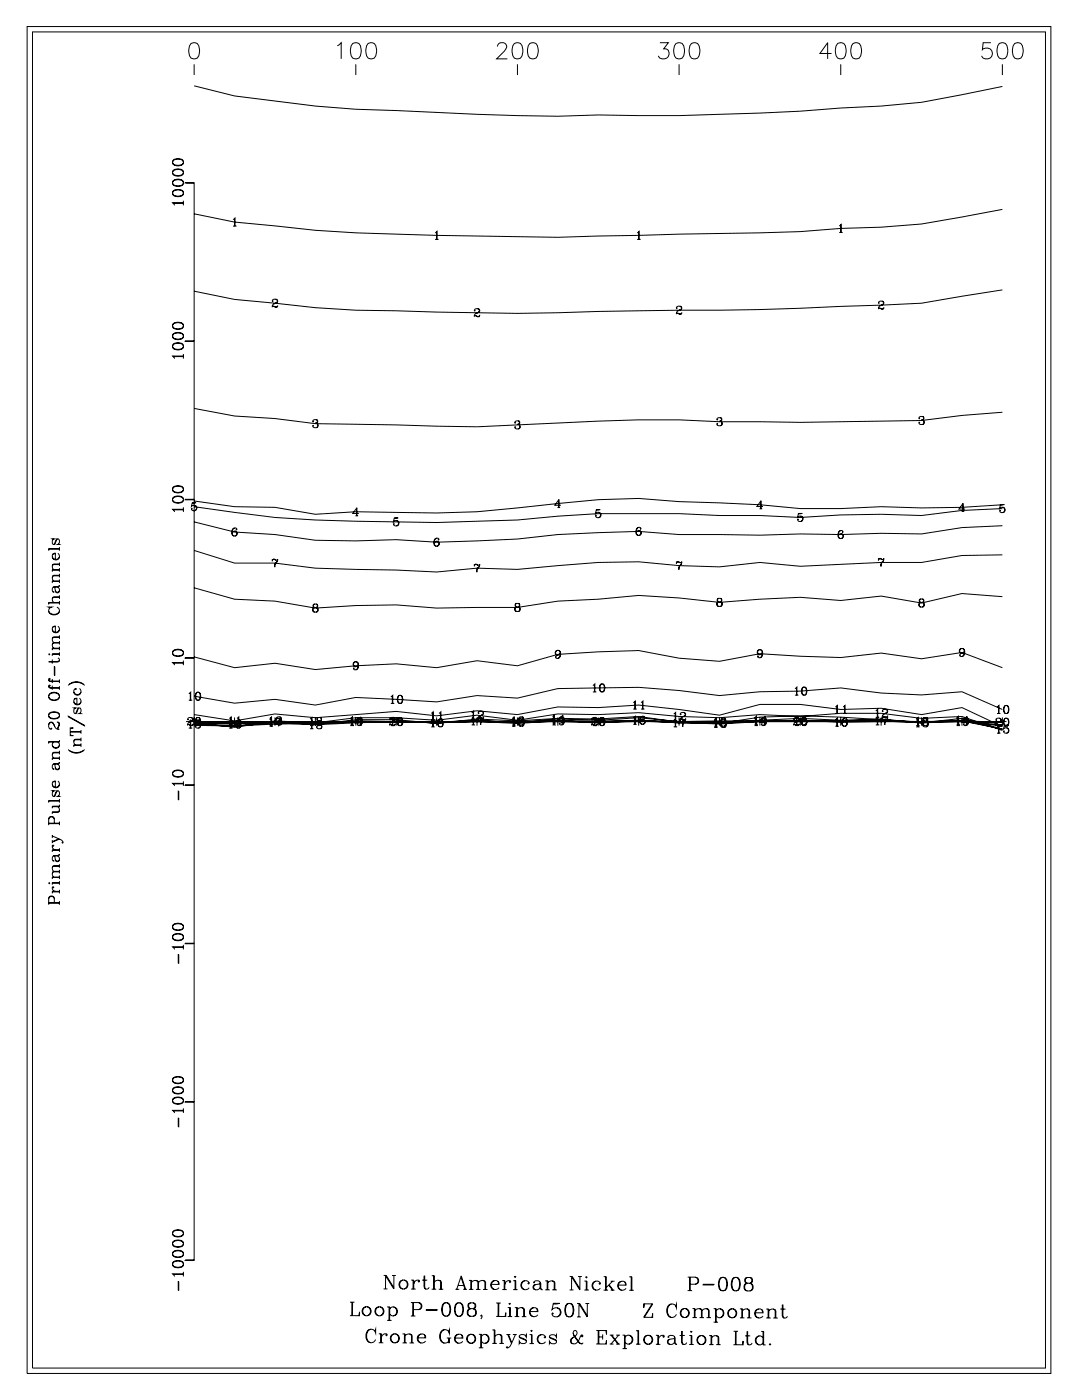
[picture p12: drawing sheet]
<svg xmlns="http://www.w3.org/2000/svg" width="215mm" height="279mm" viewBox="0 0 215 279" stroke-linecap="round" stroke-linejoin="round" font-family="sans-serif">
<g fill="none" stroke="#000" stroke-width=".2">
<path d="M5.4 5.3h204v268.5h-204zM6.5 6.4h201.9v266.3h-201.9zM38.1 8.7a1.05 1.05 0 0 1 1.5 .4 2.68 2.68 0 0 1-.3 2.5 1.06 1.06 0 0 1-1.5-.5 2.68 2.68 0 0 1 .3-2.4zM38.7 17.1l8 2 16.2 2 8 .7 8.1 .2a708.6 708.6 0 0 0 32.2 1.2l8-.3a518.1 518.1 0 0 0 48.4-1.4l8-.4 8.1-.7 16.1-3.2M38.7 12.8v2.2M67.2 9.1l.8-.6v3.2M70.3 8.7a1.05 1.05 0 0 1 1.5 .4 2.68 2.68 0 0 1-.3 2.5 1.06 1.06 0 0 1-1.5-.5 2.68 2.68 0 0 1 .3-2.4zM70.9 12.8v2.2M73.4 8.7a1.04 1.04 0 0 1 1.5 .4 2.65 2.65 0 0 1-.3 2.5 1.05 1.05 0 0 1-1.5-.5 2.7 2.7 0 0 1 .3-2.4zM99.1 9.3a.81 .81 0 0 1 .7-.8h.6a.79 .79 0 0 1 .4 1.2l-1.8 2h2.1M102.5 8.7a1.05 1.05 0 0 1 1.5 .4 2.68 2.68 0 0 1-.3 2.5 1.06 1.06 0 0 1-1.5-.5 2.68 2.68 0 0 1 .3-2.4zM103.1 12.8v2.2"/>
<path d="M105.6 8.7a1.04 1.04 0 0 1 1.5 .4 2.65 2.65 0 0 1-.3 2.5 1.05 1.05 0 0 1-1.5-.5 2.7 2.7 0 0 1 .3-2.4zM131.5 8.5h1.7l-.9 1.2a1.03 1.03 0 0 1 1.1 1.2 1.03 1.03 0 0 1-1.4 .8l-.5-.1-.3-.5M134.7 8.7a1.05 1.05 0 0 1 1.6 .4 2.68 2.68 0 0 1-.3 2.5 1.06 1.06 0 0 1-1.6-.5 2.68 2.68 0 0 1 .3-2.4zM135.3 12.8v2.2M137.8 8.7a1.04 1.04 0 0 1 1.5 .4 2.65 2.65 0 0 1-.3 2.5 1.05 1.05 0 0 1-1.5-.5 2.7 2.7 0 0 1 .3-2.4zM165.7 10.7h-2.3l1.5-2.2v3.2M166.9 8.7a1.05 1.05 0 0 1 1.6 .4 2.68 2.68 0 0 1-.3 2.5 1.06 1.06 0 0 1-1.6-.5 2.68 2.68 0 0 1 .3-2.4zM167.6 12.8v2.2M170 8.7a1.04 1.04 0 0 1 1.5 .4 2.65 2.65 0 0 1-.3 2.5 1.05 1.05 0 0 1-1.5-.5 2.7 2.7 0 0 1 .3-2.4zM197.5 8.5h-1.6l-.1 1.4a1.14 1.14 0 0 1 1.7 0 1.14 1.14 0 0 1-.2 1.7 1.14 1.14 0 0 1-1.7-.5M199.2 8.7a1.05 1.05 0 0 1 1.5 .4 2.68 2.68 0 0 1-.3 2.5 1.06 1.06 0 0 1-1.6-.5 2.69 2.69 0 0 1 .4-2.4zM199.8 12.8v2.2"/>
<path d="M202.2 8.7a1.04 1.04 0 0 1 1.6 .4 2.65 2.65 0 0 1-.3 2.5 1.05 1.05 0 0 1-1.6-.5 2.7 2.7 0 0 1 .3-2.4zM34.4 38.6a.97 .97 0 0 0 1.2 .6l.5-.1a.67 .67 0 0 0 .5-.6 .67 .67 0 0 0-.5-.6 1.81 1.81 0 0 0-1.6 .2 .58 .58 0 0 0 .3 .9 1.27 1.27 0 0 0 1.7-.4M34.4 38.4a1.36 1.36 0 0 1 2.1 0M34.4 36.5a1.17 1.17 0 0 0 1.7 .5 .66 .66 0 0 0 .5-.6 .66 .66 0 0 0-.5-.6 1.74 1.74 0 0 0-1.6 .2 .58 .58 0 0 0 .3 .9 1.26 1.26 0 0 0 1.7-.4M34.4 36.3a1.38 1.38 0 0 1 2.1 0M34.4 34.5a.97 .97 0 0 0 1.2 .6l.5-.1a.67 .67 0 0 0 .5-.6 .67 .67 0 0 0-.5-.6 1.8 1.8 0 0 0-1.6 .2 .58 .58 0 0 0 .3 .9 1.27 1.27 0 0 0 1.7-.4M34.4 34.3a1.36 1.36 0 0 1 2.1 0M34.4 32.4a1.17 1.17 0 0 0 1.7 .6 .66 .66 0 0 0 .5-.7 .66 .66 0 0 0-.5-.6 1.74 1.74 0 0 0-1.6 .2 .58 .58 0 0 0 .3 1 1.26 1.26 0 0 0 1.7-.5M34.4 32.2a1.36 1.36 0 0 1 2.1 0M36.9 36.4l1.7 .1zM37.1 36.4h1.6v214.8h-1.6M34.5 40.5h2"/>
<path d="M36.5 40.4h-2.1l.4 .5M36.5 40v.9M46.4 43.8l.4-.3v1.6M46.4 45.1h.7M46.7 43.5v1.6M54.3 59.9v.2v-.1a.55 .55 0 0 1 .5-.4 .55 .55 0 0 1 .5 .5l-.3 .3a.78 .78 0 0 0-.7 .8M55 59.6l.3 .3a.6 .6 0 0 1-.6 .7M86.7 46.4l.4-.3v1.6M86.7 47.7h.7M87 46.2v1.5M127 46.4l.4-.3v1.6M127 47.7h.7"/>
<path d="M127.3 46.2v1.5M167.2 45l.4-.3v1.6M167.2 46.3h.7M167.6 44.8v1.5M199.8 41.7l-16.1 2.9-8.1 .7-8 .2-8.1 .7-48.3 1.1-16.1-.3a663.9 663.9 0 0 1-32.2-1.1l-16.2-1.6-8-1.7M199.8 57.8l-16.1 2.6-16.1 .7a518.5 518.5 0 0 1-32.3 .7l-16.1 .3a404.3 404.3 0 0 1-32.2 .1l-16.1-.4-8-.5-16.2-1.6-8-1.7M34.4 69.1a1.17 1.17 0 0 0 1.7 .5 .66 .66 0 0 0 .5-.6 .66 .66 0 0 0-.5-.6 1.8 1.8 0 0 0-1.6 .2 .58 .58 0 0 0 .3 .9 1.27 1.27 0 0 0 1.7-.4M34.4 68.9a1.36 1.36 0 0 1 2.1 0M34.4 67.1a.97 .97 0 0 0 1.2 .6l.5-.1a.66 .66 0 0 0 .5-.6 .66 .66 0 0 0-.5-.6 1.74 1.74 0 0 0-1.6 .2 .57 .57 0 0 0 .3 .9 1.26 1.26 0 0 0 1.7-.4M34.4 66.9a1.38 1.38 0 0 1 2.1 0M34.4 65a1.17 1.17 0 0 0 1.7 .5 .66 .66 0 0 0 .5-.6 .66 .66 0 0 0-.5-.6 1.83 1.83 0 0 0-1.6 .2 .58 .58 0 0 0 .3 1 1.26 1.26 0 0 0 1.7-.5M34.4 64.8a1.36 1.36 0 0 1 2.1 0"/>
<path d="M34.5 71.1h2M36.5 71h-2.1l.4 .5M36.5 70.6v.9M36.9 68h1.7zM55.3 61l-.2 .2-.8-.1M55.3 60.9l-.1 .3-.7-.2M94.6 61.8v.2l-.1-.1a.55 .55 0 0 1 .6-.4 .55 .55 0 0 1 .5 .5l-.3 .3a.79 .79 0 0 0-.8 .8M95.2 61.5l.3 .2v.3l-.6 .4M95.6 62.9l-.2 .2-.9-.1M95.6 62.8l-.1 .3-.7-.2M134.9 61.3v.2l-.1-.1a.55 .55 0 0 1 .6-.4 .55 .55 0 0 1 .5 .5l-.3 .3a.79 .79 0 0 0-.8 .8M135.5 61l.2 .2 .1 .3-.6 .4"/>
<path d="M135.9 62.4l-.2 .2-.9-.1M135.9 62.3l-.2 .3-.7-.2M175.1 60.3l.1 .1h-.1a.55 .55 0 0 1 .5-.4 .55 .55 0 0 1 .5 .5l-.3 .3a.78 .78 0 0 0-.7 .8M175.8 60l.2 .2 .1 .3-.6 .4M176.1 61.4l-.2 .1h-.8M176.1 61.2l-.1 .4-.7-.2M34.4 99.7a1.17 1.17 0 0 0 1.7 .5 .66 .66 0 0 0 .5-.6 .66 .66 0 0 0-.5-.6 1.72 1.72 0 0 0-1.6 .2 .58 .58 0 0 0 .3 .9 1.26 1.26 0 0 0 1.7-.4M34.4 99.5a1.38 1.38 0 0 1 2.1 0M34.4 97.6a.97 .97 0 0 0 1.2 .6l.5-.1a.67 .67 0 0 0 .5-.6 .67 .67 0 0 0-.5-.6 1.83 1.83 0 0 0-1.6 .2 .58 .58 0 0 0 .3 .9 1.26 1.26 0 0 0 1.7-.4M34.4 97.4a1.36 1.36 0 0 1 2.1 0M36.9 99.5l1.7 .1zM38.7 81.4l8 1.5 8.1 .5 8.1 1 32.2 .7 8-.4a526.2 526.2 0 0 1 32.2-1l8.1 .4 16.1 .1 24.2-.4 8-1 8.1-.6"/>
<path d="M38.7 99.9l8 1.1 8.1 .1 8.1 1.4 8-.5 16.1 .2 8.1-.2 24.1-2.4 8.1-.3 8 .7 16.1 .6 8.1 .8h8.1l8-.4 8.1 .2 8-.1 8.1-.5M62.4 83.9v.2l-.1-.1a.51 .51 0 0 1 .5-.4 .51 .51 0 0 1 .5 .5l-.1 .2h-.4M63 83.6l.2 .3v.4h-.2l.2 .1a.45 .45 0 0 1 .2 .5 .45 .45 0 0 1-.4 .4l-.5-.1-.2-.3 .1-.1v.1M63.2 84.5l.1 .4-.3 .4M102.7 84.2v.1h-.1a.51 .51 0 0 1 .5-.4 .51 .51 0 0 1 .5 .4l-.1 .2-.5 .1M103.3 83.9l.2 .2-.1 .4-.1 .1 .1 .1a.44 .44 0 0 1 .3 .4 .44 .44 0 0 1-.4 .4l-.6-.1-.1-.2 .1-.2v.2M103.5 84.7l.1 .5-.3 .3M111.3 99.7v1.5M142.9 83.6h.1h-.1a.51 .51 0 0 1 .5-.4 .51 .51 0 0 1 .5 .5l-.1 .2-.5 .1M143.5 83.3h.2a.39 .39 0 0 1-.2 .7h.2a.44 .44 0 0 1 .2 .5 .44 .44 0 0 1-.4 .4l-.5-.1-.1-.2v-.2v.2M143.8 84.1l.1 .5-.4 .3M151.6 100v1.4"/>
<path d="M183.2 83.3v.2l-.1-.1a.51 .51 0 0 1 .6-.4 .51 .51 0 0 1 .4 .5v.1l-.5 .1M183.8 83l.3 .2-.1 .4-.2 .1 .2 .1a.45 .45 0 0 1 .2 .5 .45 .45 0 0 1-.4 .3l-.5-.1-.2-.2 .1-.1v.1M184.1 83.8v.5l-.3 .3M9.7 109.5h2.1M10.4 111a.75 .75 0 0 0 .7 .5 .75 .75 0 0 0 .7-.5M10.4 115.9h1.4M10.4 113.6h1.4M10.8 117l.3 1 .4 .2a.65 .65 0 0 0 0-1.2M11 117.7a.42 .42 0 0 0 .4 .4 .42 .42 0 0 0 .4-.4M11 110.4l-.5 .1M11.4 107.4l-.5 1h-.4a.7 .7 0 0 1 .1-.9l.2-.1h-.4l.2 .1M11.5 110.3a.72 .72 0 0 1 .2 1.1 .72 .72 0 0 1-1.1 0 .72 .72 0 0 1 .2-1.1h.2v1.2"/>
<path d="M11.6 108.4l.2 .1h-.4l.2-.1a.69 .69 0 0 0 .1-.9l-.4-.1-.6 1.1M11.8 119h-1.1a.65 .65 0 0 0 0 1.1M11.8 119.1h-1.1l-.3 .3M11.8 116.7l-.3 .2h-.7l-.3 .2a.7 .7 0 0 0 .1 .9v-.1M11.8 116.6l-.3 .4h-.9M11.8 114.7h-1.1a.65 .65 0 0 0 0 1.1M11.8 114.8h-1.1l-.3 .3M11.8 112.4h-1.1a.66 .66 0 0 0 0 1.1M11.8 112.5h-1.1l-.3 .3M11.8 109v.8M11.8 112.1v.7M11.8 113.2v.8"/>
<path d="M11.8 114.4v.7M11.8 115.5v.7M11.8 118.7v.7M11.8 119.8v.7M11.8 113.5h-1.4v.5M11.8 115.8h-1.4v.4M11.8 109.3h-2.1v.5M34.5 101.6h2M36.5 101.5h-2.1l.4 .5M36.5 101.1v.9M38.3 100.3l.8-.1h-.8l-.1 .8a.58 .58 0 0 1 .8-.2 .58 .58 0 0 1 0 .9 .58 .58 0 0 1-.8-.2v-.2v.2M38.7 101l16.1 2.1a526.2 526.2 0 0 0 32.2 1.1l16.1-.6 8.1-.7 8-.5h16.1l8.1 .4h8l8.1 .3 8.1-.5 8-.1 8.1 .3 8-1.1 8.1-.3"/>
<path d="M38.7 104l8 2 8.1 .5 8.1 1.2 8 .1 8.1-.2 8 .5 16.1-.7 8.1-.9 16.1-.6 8 .6 16.1 .2 8.1-.3 8.1 .1 8-.2 8.1 .1 8-1.2 8.1-.4M38.7 109.7l8 2.5h8.1l8.1 1 16.1 .4 8 .4 8.1-.8 8 .3 16.1-1.4 8.1-.1 8 .7 8.1 .3 8-.9 8.1 .8 16.1-.8h8.1l8-1.4 8.1-.1M38.7 117.2l8 2.2 8.1 .4 8.1 1.4 8-.5 8.1-.1 8 .6 16.1-.1 8.1-1.3 8-.4 8.1-.7 8 .5 8.1 .9 8-.7 8.1-.3 8.1 .6 8-.9 8.1 1.4 8-1.9 8.1 .6M38.8 100.7l.1 .1a.56 .56 0 0 1 .3 .5 .56 .56 0 0 1-.4 .5M46.7 105.2a.96 .96 0 0 0 0 1.6M46.8 105.8l.4 .5-.1 .3-.3 .2M47.1 105.5v.1l.1-.1a.51 .51 0 0 0-.5-.3 .51 .51 0 0 0-.4 .4 .83 .83 0 0 0 .4 1.2 .5 .5 0 0 0 .6-.4 .5 .5 0 0 0-.4-.5 .5 .5 0 0 0-.6 .4M54.3 111.7l.2-.3 .5 .3 .3-.3v.5a1.3 1.3 0 0 0-.5 1.1M54.3 111.4v.5M54.3 111.6l.4-.1 .3 .2M55.3 111.9a1.14 1.14 0 0 0-.6 1.1M70.8 102.8h.6"/>
<path d="M71.1 101.3v1.5M71.5 102.3h-1.2l.8-1.1v1.6M78.6 103.3l.8-.1h-.8l-.2 .8a.58 .58 0 0 1 .9-.2 .58 .58 0 0 1 0 .9 .58 .58 0 0 1-.9-.2l.1-.1v.1M79 103.8h.2a.56 .56 0 0 1 .2 .6 .56 .56 0 0 1-.4 .4M87 107.3a.96 .96 0 0 0-.1 1.6M87.1 107.9l.4 .4-.1 .3-.3 .3M87.4 107.5v.1l.1-.1a.52 .52 0 0 0-.5-.2 .52 .52 0 0 0-.4 .3 .84 .84 0 0 0 .3 1.3 .51 .51 0 0 0 .7-.4 .51 .51 0 0 0-.5-.6 .51 .51 0 0 0-.5 .4M94.5 112.8l.3-.4 .5 .3 .3-.3-.1 .5a1.3 1.3 0 0 0-.4 1.2M94.5 112.4v.5M94.6 112.6l.3-.1 .4 .2M95.5 112.9a1.14 1.14 0 0 0-.5 1.2M111.1 101.2h.5"/>
<path d="M111.8 100.7h-1.2l.8-1.1v1.6M118.8 101.6h.8h-.8l-.1 .7a.58 .58 0 0 1 .9-.1 .58 .58 0 0 1 0 .9 .58 .58 0 0 1-.9-.2l.1-.2v.2M119.3 102.1l.2 .1a.56 .56 0 0 1 .2 .5 .56 .56 0 0 1-.4 .5M127.3 105.1a.97 .97 0 0 0-.1 1.6M127.4 105.7l.3 .5v.3l-.3 .2M127.7 105.3v.2v-.2a.56 .56 0 0 0-.6-.1 .56 .56 0 0 0-.4 .6v.5a.52 .52 0 0 0 .6 .5 .52 .52 0 0 0 .5-.7 .52 .52 0 0 0-.7-.3l-.3 .4M134.8 112.2l.2-.3 .6 .3 .3-.3-.1 .5a1.3 1.3 0 0 0-.5 1.1M134.8 111.9v.5M134.9 112.1l.3-.1 .4 .2M135.8 112.4a1.14 1.14 0 0 0-.5 1.1M143.2 119.3h-.2l-.1 .4a.54 .54 0 0 0 1 0v-.2a.55 .55 0 0 0-.8-.2 .39 .39 0 0 0 .1 .7M143.2 120l-.3 .3a.53 .53 0 0 0 .6 .6 .53 .53 0 0 0 .3-.9h-.3"/>
<path d="M143.2 120l-.3 .3v.3l.3 .3M143.5 119.3h.2a.39 .39 0 0 1-.2 .7M143.5 120l.4 .3-.1 .4-.3 .2M151.4 101.4h.5M152.1 101h-1.3l.9-1.2v1.6M159.1 102.4l.8-.1h-.8l-.1 .8a.58 .58 0 0 1 .8-.2 .58 .58 0 0 1 0 .9 .58 .58 0 0 1-.8-.2v-.1v.1M159.6 102.9h.1a.56 .56 0 0 1 .3 .6 .56 .56 0 0 1-.4 .4M167.6 105.7a.96 .96 0 0 0-.1 1.7M167.6 106.4l.4 .4-.1 .3-.3 .3M167.9 106v.1l.1-.1a.51 .51 0 0 0-.5-.3 .51 .51 0 0 0-.4 .4 .82 .82 0 0 0 .4 1.3 .5 .5 0 0 0 .6-.4 .5 .5 0 0 0-.4-.6 .5 .5 0 0 0-.6 .4M175.1 111.6l.2-.3 .5 .2 .3-.2v.5a1.3 1.3 0 0 0-.5 1.1M175.1 111.3v.5"/>
<path d="M175.1 111.5l.4-.1 .3 .1M176.1 111.8a1.14 1.14 0 0 0-.6 1.1M183.5 119.4l-.2 .1-.1 .4a.56 .56 0 0 0 .9 0v-.3a.5 .5 0 0 0-.8 0l.1 .4 .1 .1M183.8 119.4l.3 .2-.1 .4-.2 .1M191.6 101.9h.6M191.9 100.5v1.4M192.3 101.5h-1.2l.8-1.2v1.6M199.4 100.6h.8h-.8l-.2 .7a.58 .58 0 0 1 .9-.1 .58 .58 0 0 1 0 .8 .58 .58 0 0 1-.9-.1l.1-.2v.2M199.8 101.1l.2 .1a.56 .56 0 0 1 .2 .5 .56 .56 0 0 1-.4 .5M9.7 138.9a1.11 1.11 0 0 0 1.2 .7 1.11 1.11 0 0 0 .9-.9 1.11 1.11 0 0 0-1.1-.7 1.11 1.11 0 0 0-1 .9 1.23 1.23 0 0 0 2.1 0M9.7 138.7a1.23 1.23 0 0 1 2.1 0M9.7 136.9l.3 .2h1.8"/>
<path d="M9.7 135.5l.3 .2h1.8M9.7 130.4h.2l-.1 .1zM9.7 121.8a1.21 1.21 0 0 0 2.1 0M9.7 120.2h2.1M9.8 136.7l.1 .1 .1-.1h-.3l.1 .4 .2 .1h1.8M9.8 135.3h.2l-.1-.1-.2 .1 .1 .4 .2 .1h1.8M10.4 125.5a.75 .75 0 0 0 .7 .5 .75 .75 0 0 0 .7-.5M10.4 131.4v.9M10.4 135.3v.9M10.4 136.7v.8M10.4 130.4h1.4M10.4 129.3h1.4"/>
<path d="M10.8 132.9l.1 1.7zM11 124.9l-.5 .1M11.3 121a.79 .79 0 0 1 .5 .9 .79 .79 0 0 1-.8 .6 .94 .94 0 0 1-1-.2 .94 .94 0 0 1-.2-1l.2-.2-.3-.1h.6l-.3 .1M11.5 131.1a.43 .43 0 0 1 .2 .8l-2 .1M11.5 124.8a.71 .71 0 0 1 .2 1.1 .71 .71 0 0 1-1.1 0 .71 .71 0 0 1 .2-1.1h.2v1.2M11.8 131.7l-.4 .2h-1.7M11.8 128.1h-1.1a.66 .66 0 0 0 0 1.1M11.8 128.2h-1.1l-.3 .3M11.8 127h-1.1a.65 .65 0 0 0 0 1.1M11.8 127h-1.1l-.3 .4M11.8 126.6v.8M11.8 127.8v.7"/>
<path d="M11.8 128.9v.7M11.8 130v.7M11.8 135.4v.8M11.8 136.8v.7M11.8 129.2h-1.4v.4M11.8 130.3h-1.4v.4M11.8 120.1h-2.1v.4M13.6 136.6a2.2 2.2 0 0 1 3.3 0M13.8 136.4l.4-.2a2.63 2.63 0 0 1 2.5 .2M14.7 139.9a.75 .75 0 0 0 .7 .5 .75 .75 0 0 0 .7-.5M14.7 137.9a.75 .75 0 0 0 .7 .6 .75 .75 0 0 0 .7-.6M15.3 139.3l-.5 .1"/>
<path d="M15.8 139.2a.71 .71 0 0 1 .2 1 .71 .71 0 0 1-1.1 0 .71 .71 0 0 1 .2-1h.2v1.2M15.8 137.2a.72 .72 0 0 1 .2 1.1 .72 .72 0 0 1-1.1 0 .72 .72 0 0 1 .2-1.1v.2l-.1-.1M34.4 130.2a.97 .97 0 0 0 1.2 .6l.5-.1a.66 .66 0 0 0 .5-.6 .66 .66 0 0 0-.5-.6 1.74 1.74 0 0 0-1.6 .2 .57 .57 0 0 0 .3 .9 1.26 1.26 0 0 0 1.7-.4M34.4 130a1.38 1.38 0 0 1 2.1 0M34.5 132.2h2M36.5 132.1h-2.1l.4 .5M36.5 131.7v.9M36.9 131.1l1.7 .1zM37.6 138.3l.4-.3v1.6M37.6 139.6h.7M37.9 138v1.6M38.7 130.9l8 2.2 8.1-.9 8.1 1.3 8-.8 8.1-.4 8 .8 8.1-1.4 8 1 8.1-2.3 8-.5 8.1-.2 8 1.5 8.1 .6 8-1.5 8.1 .5 8.1 .3 8-.9 8.1 1.1 8-1.2 8.1 3"/>
<path d="M38.7 138.8l8 1.4 8.1-.8 8.1 1.1 8-1.5 16.1 .9 8.1-1.3 8 .5 8.1-1.9 16.1-.2 8 .6 8.1 1 8-.7 8.1-.1 8.1-.7 8 1 8.1 .4 8-.6 8.1 3.5M39.4 138a.92 .92 0 0 0 0 1.6h.1a.93 .93 0 0 0 0-1.6h-.1a1.04 1.04 0 0 0 0 1.6M39.5 138a1.04 1.04 0 0 1 0 1.6M62.7 120.4l-.2 .1-.1 .4a.55 .55 0 0 0 .9 0v-.3a.55 .55 0 0 0-.8-.1v.4l.2 .2M62.7 121.1l-.4 .3a.53 .53 0 0 0 .7 .6 .53 .53 0 0 0 .2-.8l-.2-.1M62.7 121.1l-.3 .3 .1 .5 .2 .1M63 120.4l.2 .2v.4l-.2 .1M63 121.1l.3 .3-.1 .5-.2 .1M70.8 131.9l-.3 .2a.51 .51 0 0 0 .3 .8M71 131.9a.97 .97 0 0 1-.1 1.6M71.4 132.4a.52 .52 0 0 1-.7 .4 .52 .52 0 0 1-.3-.7 .52 .52 0 0 1 .8-.1 .83 .83 0 0 1 .3 1 .83 .83 0 0 1-1 .4v-.3v.2M77.9 138.9l.4-.3v1.6"/>
<path d="M78.2 138.7v1.5M79.7 138.6a.93 .93 0 0 0 0 1.6h.1a.94 .94 0 0 0 0-1.6h-.1a1.05 1.05 0 0 0 0 1.6M79.8 138.6a1.05 1.05 0 0 1 0 1.6M103 120.3h-.3v.4a.54 .54 0 0 0 .9 0v-.2a.55 .55 0 0 0-.8-.2 .39 .39 0 0 0 .2 .7M103 121l-.4 .3a.53 .53 0 0 0 .6 .6 .53 .53 0 0 0 .3-.9h-.2M103 121l-.3 .3v.3l.3 .3M103.3 120.3h.1a.39 .39 0 0 1-.1 .7M103.3 121l.3 .3-.1 .4-.2 .2M111.1 129.6l-.4 .5 .1 .3 .3 .2M111.3 129.6a.97 .97 0 0 1-.1 1.6M111.6 130.2a.52 .52 0 0 1-.7 .4 .52 .52 0 0 1-.2-.8 .52 .52 0 0 1 .8-.1 .88 .88 0 0 1 .2 .9 .88 .88 0 0 1-.7 .6l-.3-.2 .1-.2v.2M118.2 136.6l.3-.3v1.6"/>
<path d="M118.2 137.9h.6M118.5 136.4v1.5M119.9 136.3a.92 .92 0 0 0 0 1.6h.2a.93 .93 0 0 0 0-1.6h-.2a1.04 1.04 0 0 0 0 1.6M120.1 136.3a1.04 1.04 0 0 1 0 1.6M126.5 139.8v1.5M128.1 139.8v1.5M151.4 129.5l-.2 .1a.51 .51 0 0 0-.2 .5 .51 .51 0 0 0 .4 .4M151.5 129.5a.97 .97 0 0 1-.1 1.6M151.9 130a.52 .52 0 0 1-.7 .4 .52 .52 0 0 1-.2-.7 .52 .52 0 0 1 .8-.1 .88 .88 0 0 1 .2 .9 .88 .88 0 0 1-.8 .6l-.2-.2 .1-.2v.2M158.4 137.3l.4-.4v1.7M158.4 138.6h.7M158.7 137v1.6"/>
<path d="M160.2 136.9a.93 .93 0 0 0 0 1.7h.2a.94 .94 0 0 0 0-1.7h-.2a1.05 1.05 0 0 0 0 1.7M160.4 136.9a1.05 1.05 0 0 1 0 1.7M183.5 120.1l-.4 .3a.53 .53 0 0 0 .7 .6 .53 .53 0 0 0 .3-.8l-.3-.1M183.5 120.1l-.3 .3 .1 .4 .2 .2M183.8 120.1l.3 .3v.4l-.3 .2M191.6 129.2l-.3 .3a.51 .51 0 0 0 .3 .7M191.8 129.2a.97 .97 0 0 1-.1 1.7M192.2 129.8a.52 .52 0 0 1-.7 .4 .52 .52 0 0 1-.3-.8 .52 .52 0 0 1 .8-.1 .83 .83 0 0 1 .3 1 .83 .83 0 0 1-1 .5v-.3v.1M9.7 144.4l.1-.2a.47 .47 0 0 1 .7-.1l.4 .7M9.7 142.7a.96 .96 0 0 0 1.2 .6l.5-.1a.66 .66 0 0 0 .5-.6 .66 .66 0 0 0-.5-.6 1.74 1.74 0 0 0-1.6 .2 .58 .58 0 0 0 .3 .9 1.26 1.26 0 0 0 1.7-.4M9.7 142.5a1.38 1.38 0 0 1 2.1 0M9.7 159.7h2.1"/>
<path d="M10.1 145.2h.1v.2a.73 .73 0 0 1-.5-.8 .73 .73 0 0 1 .6-.7l.4 .4a1.06 1.06 0 0 0 1.1 1.1M10.4 156.4a.75 .75 0 0 0 .7 .5 .75 .75 0 0 0 .7-.5M10.4 148.5a.75 .75 0 0 0 .7 .5 .75 .75 0 0 0 .7-.5M10.4 151.2h1.4M10.7 147.9a.68 .68 0 0 0-.1 1 .68 .68 0 0 0 1 0 .68 .68 0 0 0-.1-1M10.8 152.3l.3 1 .4 .1a.65 .65 0 0 0 0-1.1M11 155.8l-.5 .1M11 153a.42 .42 0 0 0 .4 .3 .42 .42 0 0 0 .4-.3M11.3 143.9l.5 .2v.4l-.3 .5M11.4 157.6l-.5 1h-.4a.7 .7 0 0 1 .1-.9l.2-.1h-.4l.2 .1M11.5 155.7a.72 .72 0 0 1 .2 1.1 .72 .72 0 0 1-1.1 0 .72 .72 0 0 1 .2-1.1h.2v1.2M11.5 143.9l.2 .3-.2 .8 .1 .4"/>
<path d="M11.6 158.6l.2 .1h-.4l.4-.4v-.4l-.2-.3h-.3l-.6 1.1M11.8 152l-.3 .2-.9 .1a.69 .69 0 0 0 0 1v-.1M11.8 151.9l-.1 .3-.2 .1h-.9M11.8 150h-1.1a.66 .66 0 0 0 0 1.1M11.8 150.1h-1.1l-.3 .3M11.8 147.5v.4h-2.1M11.8 149.6v.8M11.8 150.8v.7M11.8 159.3v.7M11.8 151.1h-1.4v.4M11.8 159.6h-2.1v.4M11.8 147.8h-2.1v.4"/>
<path d="M13.6 149.4a2.21 2.21 0 0 0 3.3 0M13.6 142.7l3.3 2zM13.8 149.6l.4 .2a2.64 2.64 0 0 0 2.5-.2M14 145.2l.6-.1h-.6v1.5h.6l-.6-.1M14 145.9h2.1M14 145.8h2.1M14.7 148.6h1.4M15.7 141.1l-.6 1.1h-.2l-.2-.3 .1-.6 .3-.2h-.4l.2 .1M15.9 142.1l.2 .1h-.4l.4-.4v-.4l-.2-.3h-.3l-.6 1.1M16.1 147.4h-1.1a.65 .65 0 0 0 0 1.1M16.1 147.4h-1.1l-.3 .4M16.1 148.5h-1.4v.4"/>
<path d="M16.1 145.5v.7M16.1 147v.8M16.1 148.2v.7M34.4 154.3a.97 .97 0 0 0 1.2 .6l.5-.1a.66 .66 0 0 0 .5-.6 .66 .66 0 0 0-.5-.6 1.72 1.72 0 0 0-1.6 .2 .57 .57 0 0 0 .3 .9 1.27 1.27 0 0 0 1.7-.4M34.4 154.1a1.38 1.38 0 0 1 2.1 0M34.5 156.2h2M35.5 157.7l.1 1.7zM36.5 156.1h-2.1l.4 .5M36.5 155.7v.9M36.9 156.4l1.7 .1zM37.1 143.8h2.4M37.5 143.3v.1h-.1a.55 .55 0 0 1 .6-.4 .55 .55 0 0 1 .5 .5l-.3 .3a.79 .79 0 0 0-.8 .8"/>
<path d="M37.6 143.8l.4-.3v1.6M37.6 145.1h.7M37.9 143.6v1.5M38.1 143l.2 .2 .1 .3-.6 .4M38.5 144.4l-.3 .2-.8-.1M38.5 144.2l-.2 .4-.7-.2M38.7 143.8h161.1M38.7 142.4l8 1.3 8.1-1.4 8.1 .8 16.1-1.3 8 .9 8.1-1 8 .7 8.1-1.5 8 .1 8.1-.5 8 .9 8.1 1.2 8-2.2h8.1l8.1 1 8-.2 8.1 1.2 8-1.4 8.1 3.8M38.7 144.6l8 .1 8.1-.4 8.1-.1 8-.5 16.1 .2 8.1-.3 8 .5 8.1-.8 8 .3 8.1-.5 8 .7 8.1 .3 16.1-.9 8.1 .4 8-.3 8.1 .8 8-.5 8.1 1.7M38.7 144.2l8 .1 8.1-.4 8.1 .3 16.1-.4 8 .3 8.1-.3 8 .4 8.1-.5 8 .1 8.1-.2 16.1 .7 8-.5 8.1-.2 8.1 .3 24.1-.1 8.1 .9M38.7 143.9l8 .2a674.9 674.9 0 0 1 32.3-.2l16.1-.1 8 .1 8.1-.2 8 .2 8.1-.2 16.1 .2 8-.1h40.3l8.1 .1M38.7 143.8l8 .1 24.2-.1 16.1 .1 24.2-.2 8 .2 8.1-.1 16.1 .1 32.2-.2 24.2 .2"/>
<path d="M38.7 143.8l8 .1 8.1-.1h80.5l8.1-.1 40.3 .1 8-.1 8.1 .2M38.7 143v1.6M39.1 143.6l.7-.1h-.7l-.2 .8a.58 .58 0 0 1 .9-.2 .58 .58 0 0 1 0 .9 .58 .58 0 0 1-.9-.2l.1-.1v.1M39.4 143a.93 .93 0 0 0 0 1.6h.1a.94 .94 0 0 0 0-1.6h-.1a1.04 1.04 0 0 0 0 1.6M39.5 144.1l.4 .4-.1 .4-.3 .2M39.5 143a1.04 1.04 0 0 1 0 1.6M45.7 143.2l.4-.3v1.6M45.7 143.8l.4-.3v1.6M45.7 144.5h.7M45.7 145.1h.7M45.9 143.8h1.7M46 143v2.1"/>
<path d="M46.7 143v1.6M47.2 143.2l.4-.3v1.6M47.2 144.5h.7M47.5 143.5a.98 .98 0 0 0-.1 1.6M47.5 143v1.5M47.6 144.1l.4 .5-.1 .3-.3 .2M47.9 143.7v.2l.1-.2a.56 .56 0 0 0-.7-.1 .56 .56 0 0 0-.3 .6v.5a.52 .52 0 0 0 .6 .5 .52 .52 0 0 0 .4-.7 .52 .52 0 0 0-.7-.3l-.2 .4M53.7 143.2l.4-.3v1.6M53.7 143.4l.4-.3v1.7M53.7 144.5h.7M53.7 144.8h.7M54 143.8h1.6"/>
<path d="M54 143v1.8M54.8 143v1.6M55 143.4l.3-.3 .5 .3 .3-.3-.1 .5-.4 .8v.4M55 143.1v.5M55.1 143.2v.1h-.1a.55 .55 0 0 1 .6-.4 .55 .55 0 0 1 .5 .4l-.3 .4a.79 .79 0 0 0-.8 .8M55.1 143.3l.3-.1 .4 .2M55.7 142.9l.3 .1v.3l-.6 .5M56 143.6a1.15 1.15 0 0 0-.5 1.2M56.1 144.3l-.2 .1-.9-.1M56.1 144.1l-.1 .4-.7-.2M61.8 143.9l.4-.3v1.7M61.8 143.3l.4-.3v1.6"/>
<path d="M61.8 145.3h.7M61.8 144.6h.7M62 143.8h1.7M62.1 143.1v2.2M62.9 143v1.6M63.2 143.9v.2l-.1-.2 .1-.2a.6 .6 0 0 1 .9 .2l-.1 .4h-.5M63.5 143l-.3 .1v.4a.54 .54 0 0 0 .9 0v-.3a.54 .54 0 0 0-.8-.1l-.1 .4 .3 .2M63.5 143.7l-.4 .3a.53 .53 0 0 0 .6 .6 .53 .53 0 0 0 .3-.8l-.2-.1M63.5 143.7l-.3 .3v.5l.3 .1M63.8 143.6l.2 .3-.1 .4h-.1l.1 .1a.45 .45 0 0 1 .3 .5 .45 .45 0 0 1-.4 .4l-.6-.1-.1-.3 .1-.1v.1M63.8 143l.2 .2-.1 .4-.1 .1M63.8 143.7l.3 .3-.1 .5-.2 .1"/>
<path d="M64 144.5l.1 .4-.3 .4M69.8 143.2l.4-.3v1.6M69.8 143.3l.4-.3v1.6M69.8 144.5h.7M69.8 144.6h.7M70.1 143.8h1.6M70.1 143v1.6M70.9 143v1.6M71.6 143l-.4 .5 .1 .3 .3 .2M71.6 144.5h.5M71.8 143a.97 .97 0 0 1-.1 1.6M71.8 143v1.5"/>
<path d="M72.1 143.6a.51 .51 0 0 1-.7 .3 .51 .51 0 0 1-.2-.7 .51 .51 0 0 1 .8-.1 .88 .88 0 0 1 .2 .9 .88 .88 0 0 1-.8 .6l-.2-.2 .1-.2v.2M72.3 144h-1.2l.8-1.1v1.6M77.7 143.3l.1 .1h-.1a.55 .55 0 0 1 .5-.4 .55 .55 0 0 1 .5 .5l-.3 .3a.79 .79 0 0 0-.7 .8M77.9 143.3l.4-.3v1.6M77.9 140.2h.7M77.9 144.6h.7M78.1 143.8h1.7M78.2 143.1v1.5M78.4 143l.2 .2 .1 .3-.7 .4M78.7 144.4l-.2 .2-.8-.1M78.7 144.2l-.1 .4-.7-.2M79 143v1.6"/>
<path d="M79.4 143.1l.7-.1h-.7l-.2 .8a.58 .58 0 0 1 .9-.2 .58 .58 0 0 1 0 .9 .58 .58 0 0 1-.9-.2l.1-.1v.1M79.7 143a.93 .93 0 0 0 0 1.6h.1a.94 .94 0 0 0 0-1.6h-.1a1.04 1.04 0 0 0 0 1.6M79.8 143a1.04 1.04 0 0 1 0 1.6l.4-.4-.1-.4-.3-.2M85.9 142.2l.4-.3v1.6M85.9 143.6l.4-.3v1.6M85.9 143.5h.7M85.9 144.9h.7M86.2 143.8h1.6M86.3 142v2.9M87 143v1.6M87.5 142.2l.4-.3v1.6M87.5 143.5h.7v.1v-.1a.5 .5 0 0 0-.5-.2 .5 .5 0 0 0-.4 .3 .82 .82 0 0 0 .4 1.3 .5 .5 0 0 0 .6-.4 .5 .5 0 0 0-.4-.6 .5 .5 0 0 0-.6 .4"/>
<path d="M87.8 143.3a.98 .98 0 0 0-.1 1.6M87.8 142v1.5M87.9 143.9l.3 .4v.3l-.3 .3M94 142.1l.4-.4v1.7M94 143.2l.4-.3v1.6M94 144.5h.7M94 143.4h.7M94.3 143.8h1.6M94.3 141.8v2.7M95.1 143v1.6M95.4 142.1v.1l-.1-.1a.55 .55 0 0 1 .6-.4 .55 .55 0 0 1 .5 .5l-.3 .3a.79 .79 0 0 0-.8 .9v-.5M95.4 143h.3l.4 .1"/>
<path d="M96 141.7l.2 .2 .1 .3-.6 .5M96.3 143.3a1.14 1.14 0 0 0-.5 1.2M96.4 143.1l-.3 .2-.8-.1 .2-.3 .6 .2 .3-.2-.1 .4-.5 .8v.4M96.4 143l-.2 .4-.7-.3M102.1 143.2l.3-.3v1.6M102.1 143.4l.3-.3v1.7M102.1 144.5h.6M102.1 144.8h.6M102.3 143.8h1.6M102.4 143v1.8M103.1 143v1.6M103.4 143.2v.1l-.1-.1 .2-.2a.59 .59 0 0 1 .8 .1v.4l-.5 .1"/>
<path d="M103.7 143.1l-.2 .1-.1 .4a.54 .54 0 0 0 .9 0v-.2a.54 .54 0 0 0-.7-.2l-.1 .4 .2 .2M103.7 143.8l-.4 .3a.53 .53 0 0 0 .7 .7 .53 .53 0 0 0 .3-.9l-.3-.1M103.7 143.8l-.3 .3 .1 .5 .2 .2M104 142.9l.2 .1a.39 .39 0 0 1-.2 .6l.2 .1a.44 .44 0 0 1 .2 .4 .44 .44 0 0 1-.4 .4l-.5-.1-.2-.2 .1-.2v.2M104 143.1l.3 .3v.2l-.3 .2M104 143.8l.3 .3v.5l-.3 .2M104.3 143.7v.5l-.3 .3M110.1 142.8l.4-.3v1.6M110.1 143.2l.4-.3v1.6M110.1 144.5h.7M110.1 144.1h.7M110.4 143.8h1.6"/>
<path d="M110.4 142.6v1.9M111.2 143v1.6M111.9 142.9l-.4 .4 .1 .4 .3 .2M111.9 144.1h.5M112 142.9a.97 .97 0 0 1-.1 1.6M112.1 142.7v1.4M112.4 143.4a.52 .52 0 0 1-.7 .4 .52 .52 0 0 1-.2-.8 .52 .52 0 0 1 .8 0 .87 .87 0 0 1 .2 .9 .87 .87 0 0 1-.8 .6l-.2-.2 .1-.2v.2M112.6 143.7h-1.3l.9-1.2v1.6M118 143.3l.1 .1h-.2a.55 .55 0 0 1 .6-.4 .55 .55 0 0 1 .5 .5l-.3 .3a.79 .79 0 0 0-.8 .8M118.2 143.3l.3-.3v1.6M118.2 144.6h.6M118.4 143.8h1.7"/>
<path d="M118.5 143.1v1.5M118.6 143l.2 .2 .1 .3-.6 .4M119 144.4l-.2 .2-.9-.1M119 144.2l-.2 .4-.6-.2M119.2 143v1.6M119.6 143.1l.8-.1h-.8l-.1 .8a.58 .58 0 0 1 .8-.2 .58 .58 0 0 1 0 .9 .58 .58 0 0 1-.8-.2v-.1v.1M119.9 143a.93 .93 0 0 0 0 1.6h.2a.94 .94 0 0 0 0-1.6h-.2a1.04 1.04 0 0 0 0 1.6M120.1 143a1.04 1.04 0 0 1 0 1.6l.4-.4-.1-.4-.3-.2M126.2 140l.4-.3v1.6M126.2 143.1l.4-.3v1.6M126.2 141.3h.7M126.2 144.4h.7"/>
<path d="M126.5 143.8h1.6M126.5 142.8v1.6M127.3 143v1.6M127.7 140l.4-.3v1.6M127.7 141.3h.7M128.1 142.8a.98 .98 0 0 0-.1 1.6M128.1 143.4l.4 .4-.1 .3-.3 .3M128.4 143v.1v-.3a.62 .62 0 0 0-.6 .1 .62 .62 0 0 0-.3 .6v.4a.52 .52 0 0 0 .6 .5 .52 .52 0 0 0 .4-.6 .52 .52 0 0 0-.7-.3l-.2 .3M134.3 142.3l.4-.3v1.6M134.3 144.9h.7M134.5 143.8h1.7M134.6 142.1v2.8"/>
<path d="M135 143.6h-.7l.4-.3v1.6M135.3 143v1.6M135.6 143.3v.4M135.7 142.3v.1h-.1a.55 .55 0 0 1 .5-.4 .55 .55 0 0 1 .5 .5l-.3 .3a.81 .81 0 0 0-.7 .8l.2-.3 .5 .2 .3-.2v.4a1.38 1.38 0 0 0-.5 1.2M135.7 143.4l.3-.1 .3 .2M136.3 142l.2 .2 .1 .3-.6 .4M136.6 143.7a1.17 1.17 0 0 0-.6 1.2M136.6 143.4l-.2 .1-.6-.1-.2 .1M136.6 143.2l-.1 .4-.7-.2M142.3 143.7l.4-.3v1.6M142.3 143.4l.4-.3v1.7M142.3 145h.7"/>
<path d="M142.3 144.8h.7M142.6 143.8h1.6M142.6 143.2v1.8M143.4 143v1.6M143.7 143.7v.2l-.1-.2 .2-.2a.59 .59 0 0 1 .8 .1l-.1 .4-.4 .1M144 143.1l-.2 .1-.1 .4a.54 .54 0 0 0 .9 0v-.2a.54 .54 0 0 0-.7-.2l-.1 .4 .2 .2M144 143.8l-.4 .3a.53 .53 0 0 0 .7 .7 .53 .53 0 0 0 .2-.9l-.2-.1M144 143.8l-.3 .3 .1 .5 .2 .2M144.3 143.4l.2 .1a.39 .39 0 0 1-.2 .6l.2 .1a.44 .44 0 0 1 .2 .4 .44 .44 0 0 1-.4 .4l-.5-.1-.2-.2 .1-.2v.2M144.3 143.1l.2 .3v.2l-.2 .2M144.3 143.8l.3 .3-.1 .5-.2 .2M144.5 144.2l.1 .5-.3 .3"/>
<path d="M150.4 143.1l.4-.3v1.6M150.4 143.3l.4-.3v1.6M150.4 144.4h.7M150.4 144.6h.7M150.6 143.8h1.7M150.7 142.8v1.8M151.4 143v1.6M152.1 143l-.3 .5v.3l.3 .2M152.1 144.4h.6M152.3 143a.97 .97 0 0 1-.1 1.6M152.4 142.9v1.5M152.7 143.6a.51 .51 0 0 1-.7 .3 .51 .51 0 0 1-.3-.7 .51 .51 0 0 1 .8-.1 .88 .88 0 0 1 .3 .9 .88 .88 0 0 1-.8 .6l-.2-.2v-.2v.2"/>
<path d="M152.8 143.9h-1.2l.8-1.1v1.6M158.3 143.3l.1 .1h-.2a.55 .55 0 0 1 .6-.4 .55 .55 0 0 1 .5 .5l-.3 .3a.79 .79 0 0 0-.8 .8M158.4 143.2l.4-.3v1.6M158.4 144.5h.7M158.7 143.8h1.6M158.7 143v1.5M158.9 143l.2 .2 .1 .3-.6 .4M159.3 144.4l-.3 .2-.8-.1M159.3 144.2l-.2 .4-.7-.2M159.5 143v1.6M159.9 143l.8-.1h-.8l-.2 .8a.57 .57 0 0 1 .9-.3 .57 .57 0 0 1 0 .9 .57 .57 0 0 1-.9-.2l.1-.1v.2M160.2 143a.93 .93 0 0 0 0 1.6h.2a.94 .94 0 0 0 0-1.6h-.2a1.04 1.04 0 0 0 0 1.6"/>
<path d="M160.4 143.4l.3 .5v.4l-.3 .2M160.4 143a1.04 1.04 0 0 1 0 1.6M166.5 140.9l.4-.3v1.6M166.5 143.4l.4-.3v1.7M166.5 142.2h.7M166.5 144.8h.7M166.7 143.8h1.7M166.8 140.7v1.5M166.8 143.2v1.6M167.6 143v1.6M168 140.9l.4-.3v1.6M168 142.2h.7"/>
<path d="M168.3 143.1a.98 .98 0 0 0-.1 1.7M168.3 140.7v1.5M168.4 143.8l.4 .4-.1 .3-.3 .3M168.7 143.4v.1l.1-.1a.51 .51 0 0 0-.5-.3 .51 .51 0 0 0-.4 .4 .82 .82 0 0 0 .3 1.3 .5 .5 0 0 0 .7-.4 .5 .5 0 0 0-.5-.6 .5 .5 0 0 0-.5 .4M174.5 141.7l.4-.3v1.6M174.5 143.2l.4-.3v1.6M174.5 144.5h.7M174.5 143h.7M174.8 143.8h1.6M174.8 141.4v3.1M175.6 143v1.6M175.8 143.2l.3-.3 .5 .2 .3-.2-.1 .4-.4 .8v.4"/>
<path d="M175.8 142.9v.4M175.9 141.7v.1h-.1a.55 .55 0 0 1 .6-.4 .55 .55 0 0 1 .5 .4l-.3 .3a.81 .81 0 0 0-.8 .9M175.9 143h.3l.4 .1M176.5 141.4l.3 .1v.3l-.6 .5M176.8 143.3a1.14 1.14 0 0 0-.5 1.2M176.9 142.8l-.2 .1-.9-.1M176.9 142.6l-.1 .4-.7-.2M182.6 143.6l.4-.3v1.6M182.6 143.3l.4-.3v1.6M182.6 144.9h.7M182.6 144.6h.7M182.8 143.8h1.7"/>
<path d="M182.9 143.1v1.8M183.7 143v1.6M184 143.6v.1l-.1-.1 .2-.3a.6 .6 0 0 1 .8 .2l-.1 .4-.4 .1M184.3 143l-.2 .1-.1 .4a.54 .54 0 0 0 .9 0v-.3a.54 .54 0 0 0-.8-.1v.4l.2 .2M184.3 143.7l-.4 .3a.53 .53 0 0 0 .6 .6 .53 .53 0 0 0 .3-.8l-.2-.1M184.3 143.7l-.3 .3 .1 .5 .2 .1M184.6 143.3l.2 .2-.1 .4-.1 .1h.1a.45 .45 0 0 1 .3 .5 .45 .45 0 0 1-.4 .4 .54 .54 0 0 1-.7-.3l.1-.2v.2M184.6 143l.2 .2-.1 .4-.1 .1M184.6 143.7l.3 .3-.1 .5-.2 .1M184.8 144.1l.1 .5-.3 .3M190.6 143.1l.4-.3v1.6M190.6 143.3l.4-.3v1.6"/>
<path d="M190.6 144.4h.7M190.6 144.6h.7M190.9 143.8h1.6M191 142.8v1.8M191.7 143v1.6M192.4 143l-.4 .5 .1 .3 .3 .2M192.4 144.4h.5M192.6 143a.97 .97 0 0 1-.1 1.6M192.6 142.9v1.5M192.9 143.6a.51 .51 0 0 1-.7 .3 .51 .51 0 0 1-.2-.7 .51 .51 0 0 1 .8-.1 .88 .88 0 0 1 .2 .9 .88 .88 0 0 1-.7 .6l-.3-.2 .1-.2v.2M193.1 143.9h-1.2l.8-1.1v1.6M198.5 143.4v.2v-.1a.55 .55 0 0 1 .5-.4 .55 .55 0 0 1 .5 .5l-.3 .3a.79 .79 0 0 0-.7 .9"/>
<path d="M198.7 140.9l.4-.3v1.6M198.7 144.8l.4-.3v1.6M198.7 142.2h.7M198.7 146.1h.7M199 143.8h1.6M199 140.7v1.5M199 144.6v1.5M199.2 143.1l.2 .2 .1 .3-.7 .5M199.5 144.5l-.2 .2-.6-.2-.2 .1M199.5 144.4l-.1 .4-.7-.3M199.8 145.3l-8.1-1.6-8 .2-8.1-.5-8 .3h-16.2l-8 .5-8.1-.1-8-.5-8.1 .2-8-.1-8.1 .2-8-.2-8.1 .4-8-.3-16.1 .7-8.1-.4-8.1 .6-8-.4 8 .5 8.1-1.1 8.1 .4 8-1h8.1l8 .5 8.1-1 8 1 8.1-1.3 8 .1 8.1-.4 8 .8 8.1 .3 8-.7 8.1 .4 8.1-.6h8l8.1 1 8-.4 8.1 2.8M199.8 144.5l-8.1-.7-8 .3-8.1-.4-24.2 .1-16.1 .3-8-.4-8.1 .4-8-.3-8.1 .1-8-.2-8.1 .4-8-.3h-8.1l-8 .3-8.1-.2-16.1 .2 8 .9 8.1-1.2 8.1 .7 8-1.1h8.1l8 .8 8.1-.9 8 .4 8.1-.5 8 .1 8.1-.5 8 1.1 8.1 .3 8-1.3 8.1-.2 8.1 .2 16.1 1.2 8-.9 8.1 2.1"/>
<path d="M199.8 143v1.6M200.2 144.6l.7-.1h-.7l-.2 .8a.57 .57 0 0 1 .9-.2 .57 .57 0 0 1 0 .9 .57 .57 0 0 1-.9-.2l.1-.1v.1M200.5 140.6a.93 .93 0 0 0 0 1.6h.1a.94 .94 0 0 0 0-1.6h-.1a1.05 1.05 0 0 0 0 1.6M200.5 143.1a.92 .92 0 0 0 0 1.7h.1a.94 .94 0 0 0 0-1.7h-.1a1.04 1.04 0 0 0 0 1.7M200.6 140.6a1.05 1.05 0 0 1 0 1.6M200.6 145.1l.4 .4-.1 .4-.3 .2M200.6 143.1a1.04 1.04 0 0 1 0 1.7M9.7 179.1a.58 .58 0 0 1 .6-.4 .58 .58 0 0 1 .5 .4M9.7 163.3a.58 .58 0 0 1 .6-.5 .58 .58 0 0 1 .5 .5M9.7 179.9h2.1M9.7 164.2h2.1M9.7 164.1h2.1"/>
<path d="M9.8 175.9v.2l-.1-.1zM10.4 166.6l1.4 .6a.83 .83 0 0 1 .8 .8h-.2l.1-.1M10.4 177.8h1.4M10.4 166.4v.6M10.4 167.4v.7M10.4 176h1.4M10.4 174.9h1.4M10.4 169.5h1.4M10.5 176.9l.1 .1 .1-.1-.2-.1a.58 .58 0 0 0 0 .6 .58 .58 0 0 0 .5 .3M10.5 168.6h.2l-.2-.1a.59 .59 0 0 0 0 .6 .59 .59 0 0 0 .5 .3M10.8 179.9v-.8a.56 .56 0 0 0-.5-.5 .56 .56 0 0 0-.6 .5v1.2M10.8 170.6l.3 1 .4 .1a.65 .65 0 0 0 0-1.1"/>
<path d="M10.8 164.1l-.1-1.2a.57 .57 0 0 0-.6-.2 .57 .57 0 0 0-.4 .6v1.2M11 171.3a.42 .42 0 0 0 .4 .3 .42 .42 0 0 0 .4-.3M11.5 160.8a.67 .67 0 0 1 0 1.1h-1.1M11.6 167.2l-1.2 .6M11.8 173.7h-1.1a.66 .66 0 0 0 0 1.1M11.8 173.8h-1.1l-.3 .3M11.8 172.6h-1.1a.66 .66 0 0 0 0 1.1M11.8 172.7h-1.1l-.3 .3M11.8 170.3l-.3 .2-.9 .1a.7 .7 0 0 0-.1 .9l.2 .1-.1-.1M11.8 170.2l-.1 .3-.2 .1h-.9M11.8 161.5l-.3 .3h-1.1v.4M11.8 160.4v.4h-1.4"/>
<path d="M11.8 163.8v.7M11.8 169.1v.7M11.8 172.3v.7M11.8 173.4v.7M11.8 174.5v.7M11.8 175.6v.7M11.8 177.4v.7M11.8 179.6v.7M11.8 177.7h-1.4v.4M11.8 160.7h-1.4v.4M11.8 169.4h-1.4v.4M11.8 174.8h-1.4v.4"/>
<path d="M11.8 175.9h-1.4v.4M11.8 167.2l-1.4 .7M9.7 180h2.1M34.4 186.9a1.16 1.16 0 0 0 1.7 .5 .66 .66 0 0 0 .5-.6 .66 .66 0 0 0-.5-.6 1.74 1.74 0 0 0-1.6 .2 .59 .59 0 0 0 .3 .9 1.25 1.25 0 0 0 1.7-.4M34.4 186.7a1.38 1.38 0 0 1 2.1 0M34.4 184.8a.97 .97 0 0 0 1.2 .7l.5-.1a.67 .67 0 0 0 .5-.7 .67 .67 0 0 0-.5-.6 1.8 1.8 0 0 0-1.6 .2 .58 .58 0 0 0 .3 .9 1.27 1.27 0 0 0 1.7-.4M34.4 184.6a1.36 1.36 0 0 1 2.1 0M34.5 188.8h2M35.5 190.3l.1 1.7zM36.5 188.7h-2.1l.4 .5M36.5 188.3v.9M36.9 188l1.7 .1z"/>
<path d="M34.4 219.5a1.17 1.17 0 0 0 1.7 .5 .66 .66 0 0 0 .5-.6 .66 .66 0 0 0-.5-.6 1.81 1.81 0 0 0-1.6 .2 .58 .58 0 0 0 .3 .9 1.27 1.27 0 0 0 1.7-.4M34.4 219.3a1.36 1.36 0 0 1 2.1 0M34.4 217.4a.97 .97 0 0 0 1.2 .6l.5-.1a.66 .66 0 0 0 .5-.6 .66 .66 0 0 0-.5-.6 1.74 1.74 0 0 0-1.6 .2 .57 .57 0 0 0 .3 .9 1.26 1.26 0 0 0 1.7-.4M34.4 217.2a1.38 1.38 0 0 1 2.1 0M34.4 215.4a1.17 1.17 0 0 0 1.7 .5 .66 .66 0 0 0 .5-.6 .66 .66 0 0 0-.5-.6 1.8 1.8 0 0 0-1.6 .2 .58 .58 0 0 0 .3 .9 1.27 1.27 0 0 0 1.7-.4M34.4 215.2a1.36 1.36 0 0 1 2.1 0M36.9 219.6l1.7 .1zM34.5 221.4h2M35.5 222.9l.1 1.7zM36.5 221.3h-2.1l.4 .5M36.5 220.9v.9M34.4 252.1a.97 .97 0 0 0 1.2 .6l.5-.1a.67 .67 0 0 0 .5-.6 .67 .67 0 0 0-.5-.6 1.83 1.83 0 0 0-1.6 .2 .58 .58 0 0 0 .3 .9 1.26 1.26 0 0 0 1.7-.4"/>
<path d="M34.4 251.9a1.36 1.36 0 0 1 2.1 0M34.4 250a1.16 1.16 0 0 0 1.7 .5 .66 .66 0 0 0 .5-.6 .66 .66 0 0 0-.5-.6 1.72 1.72 0 0 0-1.6 .2 .59 .59 0 0 0 .3 .9 1.25 1.25 0 0 0 1.7-.4M34.4 249.8a1.38 1.38 0 0 1 2.1 0M34.4 248a.97 .97 0 0 0 1.2 .6l.5-.1a.67 .67 0 0 0 .5-.6 .67 .67 0 0 0-.5-.6 1.83 1.83 0 0 0-1.6 .2 .58 .58 0 0 0 .3 .9 1.26 1.26 0 0 0 1.7-.4M34.4 247.8a1.36 1.36 0 0 1 2.1 0M34.4 245.9a1.17 1.17 0 0 0 1.7 .5 .66 .66 0 0 0 .5-.6 .66 .66 0 0 0-.5-.6 1.74 1.74 0 0 0-1.6 .2 .58 .58 0 0 0 .3 1 1.26 1.26 0 0 0 1.7-.5M34.4 245.7a1.38 1.38 0 0 1 2.1 0M34.5 254h2M35.5 255.4l.1 1.8zM36.5 253.9h-2.1l.4 .5M36.5 253.5v.9M36.9 251.1l1.7 .1z"/>
<path d="M69.8 259.5l.8 .1M70.1 259.6v2.6M70.3 259.6l-.1 2.6M76.5 256.9h.7M76.5 254.2h.5l1.5 2.5M76.8 254.2v2.7M78.1 254.2h.8M78.5 254.2v2.7l-1.5-2.4M80.3 255.1a.91 .91 0 0 0-.6 1.4 .91 .91 0 0 0 1.5 0 .91 .91 0 0 0-.7-1.4 .92 .92 0 0 0-.9 .8 .92 .92 0 0 0 .7 1M80.5 255.1a.94 .94 0 0 1 .7 .9 .94 .94 0 0 1-.7 .9M81.9 259.6h1.5a.71 .71 0 0 1 .7 .7 .71 .71 0 0 1-.7 .7h-1M81.9 256.9h.9"/>
<path d="M82 255.1h.5v1.8M82.3 259.6v2.7M82.3 255.1v1.8M82.4 259.6v2.7M83.4 259.6a.73 .73 0 0 1 .6 .7 .73 .73 0 0 1-.6 .7M83.5 255.3l-.1 .1 .1 .1 .1-.2a.73 .73 0 0 0-.8-.1 .73 .73 0 0 0-.3 .7M84.1 255.2h1M84.5 254.3v2.1l.1 .4a.55 .55 0 0 0 .9-.2M84.6 254.3v2.1l.3 .5M86 257h.9M86 254.3h.6l-.1 2.7M86.4 254.3v2.7"/>
<path d="M86.6 255.6a.84 .84 0 0 1 1.4 0v1.4M87.4 257h.9M87.4 255.2l.4 .4v1.4M88.8 259.7a1.25 1.25 0 0 0-.8 1.5l.1 .6a.83 .83 0 0 0 .8 .6 .83 .83 0 0 0 .8-.6 2.24 2.24 0 0 0-.3-2 .72 .72 0 0 0-1.1 .4 1.57 1.57 0 0 0 .5 2.1M89.1 259.7l.2 .1a2.11 2.11 0 0 1 0 2.4l-.3 .1M90.8 257h.7M91 257l.9-2.7 .9 2.7M91.3 256.2h1.1M91.4 259.7a1.21 1.21 0 0 0-.8 1.5l.1 .6a.82 .82 0 0 0 .8 .6 .82 .82 0 0 0 .7-.6 2.24 2.24 0 0 0-.2-2 .73 .73 0 0 0-1.2 .4 1.59 1.59 0 0 0 .5 2.2M91.6 259.7l.3 .1a2.03 2.03 0 0 1-.1 2.4l-.2 .2M91.9 254.7l.8 2.3M92.3 257h.8"/>
<path d="M93.5 257h.8M93.5 255.2h.5v1.8M93.8 259.7l-.4 .1-.1 .6a.91 .91 0 0 0 1.5 .1v-.4a.89 .89 0 0 0-1.3-.3l-.1 .6 .4 .4M93.8 255.2v1.8M94 255.6a.84 .84 0 0 1 1.4 0v1.4M94.3 259.7l.4 .4v.4l-.4 .3M94.9 257h.8M94.9 255.2l.3 .4v1.4M95.4 255.6a.83 .83 0 0 1 1.4 0v1.4M96.3 257h.9M96.3 255.2l.4 .4-.1 1.4M97.9 256h1.6a.88 .88 0 0 0-1.4-.6 .88 .88 0 0 0 .1 1.5 .99 .99 0 0 0 1.3-.3"/>
<path d="M98.6 255.2a.94 .94 0 0 0-.7 .9 .94 .94 0 0 0 .7 .9M98.9 259.7h.9M99.2 255.4l.1 .6M99.3 259.7v2.7M99.4 259.7v2.7M100.1 257h.9M100.1 255.2l.5 .1v1.7M100.5 255.3v1.7M101.6 259.7l.1 .2-.1 .1-.2-.1zM101.6 255.4l-.1 .1 .1 .1 .2-.2a.74 .74 0 0 0-.8-.1 .74 .74 0 0 0-.4 .7M102.3 257l.9 .1M102.3 255.3h.5v1.8"/>
<path d="M102.5 254.5l.2-.1 .1 .1-.1 .1zM102.7 255.3v1.7M104.6 255.3a.94 .94 0 0 0-.7 .9 .94 .94 0 0 0 .7 .9M105.4 255.7l-.2 .1 .2 .1 .1-.1a.9 .9 0 0 0-1.4-.3 .9 .9 0 0 0 0 1.4 .9 .9 0 0 0 1.4-.2M106.5 255.5l-.1 .2 .4-.4h.5l.3 .2 .2 .3v.9l.2 .4M106.7 256a.54 .54 0 0 0-.3 .6 .54 .54 0 0 0 .3 .5M107.6 255.5v1.2l.2 .2 .4 .2M107.6 255.8l-1.2 .4-.2 .5a.81 .81 0 0 0 1.4 0M108.7 257.1h.9M108.7 255.3h.5v1.8M109.1 255.3l-.1 1.8M109.2 255.7a.84 .84 0 0 1 1.4 0v1.4"/>
<path d="M110.1 257.1h.9M110.1 255.3l.4 .4-.1 1.4M110.3 259.9l1.3-.1h-1.3l-.3 1.3a.97 .97 0 0 1 1.4-.3 .97 .97 0 0 1 .2 1.4 .97 .97 0 0 1-1.5 0l-.1-.2 .1-.3 .2 .1-.2 .2M113.3 259.8a1.24 1.24 0 0 0-.7 1.5l.1 .7a.83 .83 0 0 0 .8 .5 .83 .83 0 0 0 .7-.5 2.28 2.28 0 0 0-.2-2.1 .73 .73 0 0 0-1.2 .4 1.59 1.59 0 0 0 .5 2.2M113.5 257.1h.8M113.5 254.4h.5l1.6 2.5M113.6 259.8l.3 .1a2.08 2.08 0 0 1-.1 2.5l-.2 .1M113.9 254.4v2.7M115 259.8h.5l1.5 2.4M115.2 254.4h.8M115.4 259.8v2.7M115.6 254.4v2.7l-1.6-2.4"/>
<path d="M116.5 257.1h.9M116.5 255.3h.5v1.8M116.7 259.8h.7M116.7 254.6l.2-.2 .1 .2-.1 .1zM116.9 255.3l-.1 1.8M117.1 259.8l-.1 2.7-1.5-2.4M118.8 255.4a.94 .94 0 0 0-.7 .8 .94 .94 0 0 0 .7 .9M119.5 255.7l-.1 .2 .1 .1 .2-.1a.9 .9 0 0 0-1.4-.3 .9 .9 0 0 0 0 1.4 .9 .9 0 0 0 1.4-.2M120.3 257.2h.9M120.3 254.5h.5v2.7M120.7 254.5v2.7M121.3 256.1l.8 1.1"/>
<path d="M121.4 256.1l.8 1.1M121.7 257.2h.8M121.7 255.4h.8M122.1 255.4l-1.3 1.2M123.2 256.1l1.6 .1a.88 .88 0 0 0-1.4-.7 .88 .88 0 0 0 .1 1.5 .96 .96 0 0 0 1.3-.2M123.9 255.4a.94 .94 0 0 0-.7 .9 .94 .94 0 0 0 .7 .9M124.5 255.5l.1 .7M125.4 257.2h.9M125.4 254.5h.5v2.7M125.8 254.5v2.7M128.4 259.9l-.1 .7v-.7h1.8l-1.7 2.7M130 259.9l-1.7 2.7h1.8v-.8l-.2 .8"/>
<path d="M133.8 259.9a1.52 1.52 0 0 0 0 2.7M137 257.2h.9M137.1 254.6h1.5a.71 .71 0 0 1 .7 .7 .71 .71 0 0 1-.7 .7h-1M137.4 254.6v2.6M137.6 254.6v2.6M138.6 254.6a.73 .73 0 0 1 .5 .7 .73 .73 0 0 1-.5 .7M140.1 256h2.2v.1h-2.2zM144 254.6a1.23 1.23 0 0 0-.8 1.5l.1 .7a.83 .83 0 0 0 .8 .5 .83 .83 0 0 0 .7-.5 2.24 2.24 0 0 0-.2-2.1 .73 .73 0 0 0-1.1 .4 1.58 1.58 0 0 0 .4 2.2M144.2 254.6l.3 .1a2.1 2.1 0 0 1 0 2.5l-.3 .1M146.5 254.6a1.26 1.26 0 0 0-.8 1.5l.2 .7a.82 .82 0 0 0 .7 .5 .82 .82 0 0 0 .8-.5 2.28 2.28 0 0 0-.2-2.1 .73 .73 0 0 0-1.2 .4 1.59 1.59 0 0 0 .5 2.2M146.8 254.6l.2 .1a2.1 2.1 0 0 1 0 2.5l-.2 .1M148.9 255.8l-.4 .1-.2 .4a.9 .9 0 0 0 1 1 .9 .9 0 0 0 .7-1.3l-.5-.2"/>
<path d="M148.9 255.8l-.5 .5v.5l.5 .5M148.9 254.6l-.3 .1-.2 .7a.91 .91 0 0 0 1.6 0v-.4a.92 .92 0 0 0-1.3-.3l-.1 .7 .3 .4M149.5 254.6l.3 .4-.1 .7-.2 .1M149.5 255.8l.2 .1a.86 .86 0 0 1 .1 1.2l-.4 .2M69.7 262.2h1.9l.1-.7-.2 .7M72.9 260.5a.91 .91 0 0 0-.6 1.3 .91 .91 0 0 0 1.5 0 .91 .91 0 0 0-.6-1.3 .92 .92 0 0 0-.9 .7 .92 .92 0 0 0 .6 1.1M73.2 260.5a.95 .95 0 0 1 .6 .9 .95 .95 0 0 1-.6 .9M73.8 264.9a1.53 1.53 0 0 0 0 2.7M74.7 265.3l.2 .4v-.7l-.2 .3a.99 .99 0 0 0-1.1-.3 .99 .99 0 0 0-.7 1 1.18 1.18 0 0 0 .3 1.2 1.18 1.18 0 0 0 1.3 .3l.4-.5M75.5 267.6h.9M75.5 260.5a.9 .9 0 0 0-.6 1.4 .9 .9 0 0 0 1.5 0 .9 .9 0 0 0-.6-1.4 .91 .91 0 0 0-.9 .8 .91 .91 0 0 0 .6 1M75.5 265.9h.5v1.7"/>
<path d="M75.8 260.5a.94 .94 0 0 1 .6 .9 .94 .94 0 0 1-.7 .9M75.9 265.9v1.7M77 266l-.1 .1 .1 .1 .2-.2a.74 .74 0 0 0-.8-.1 .74 .74 0 0 0-.4 .7M77.1 263.2h.9M77.2 260.5h.5v2.7M77.5 260.5v2.7M77.7 260.9a.86 .86 0 0 1 1.2-.2 .86 .86 0 0 1 0 1.3 .86 .86 0 0 1-1.2-.1M78.4 260.5a.94 .94 0 0 1 .7 .9 .94 .94 0 0 1-.7 .9M78.6 265.9a.91 .91 0 0 0-.7 1.4 .91 .91 0 0 0 1.6 0 .91 .91 0 0 0-.7-1.4 .92 .92 0 0 0-.9 .7 .92 .92 0 0 0 .7 1.1M78.8 265.9a.95 .95 0 0 1 .7 .9 .95 .95 0 0 1-.7 .9M80.2 267.7h.9M80.2 265.9h.5v1.8"/>
<path d="M80.6 265.9v1.8M80.7 266.3a.84 .84 0 0 1 1.4 0v1.4M81.6 267.7h.9M81.6 265.9l.4 .4v1.4M81.9 262.3h.9M83.3 266.7h1.5a.88 .88 0 0 0-1.4-.6 .88 .88 0 0 0 .1 1.5 .96 .96 0 0 0 1.3-.3M83.9 265.9a.94 .94 0 0 0-.6 .9 .94 .94 0 0 0 .6 .9M84.6 266l.1 .7M85 261l2.1 .1v.1h-2.1zM88.5 265a1.52 1.52 0 0 0 0 2.7M89 266.7h.9M89.4 266.7v1"/>
<path d="M89.4 265.4l.2 .4v-.8l-.2 .4a1 1 0 0 0-1.1-.3 1 1 0 0 0-.7 .9 1.18 1.18 0 0 0 .3 1.3 1.18 1.18 0 0 0 1.3 .3l.2-.3M89.6 266.7v1M90.7 266.7h1.5a.88 .88 0 0 0-1.3-.6 .88 .88 0 0 0 .1 1.5 .95 .95 0 0 0 1.2-.3M91.3 265.9a.94 .94 0 0 0-.6 .9 .94 .94 0 0 0 .6 .9M92 266.1l.1 .6M93.8 260.8l-.4 .2-.3 .3a.89 .89 0 0 0 1 1.1 .89 .89 0 0 0 .7-1.3l-.5-.3M93.8 260.8l-.5 .5v.6l.5 .5M93.8 265.9a.91 .91 0 0 0-.7 1.4 .91 .91 0 0 0 1.6 0 .91 .91 0 0 0-.7-1.4 .92 .92 0 0 0-.9 .8 .92 .92 0 0 0 .7 1M94 265.9a.94 .94 0 0 1 .7 .9 .94 .94 0 0 1-.7 .9M94.3 260.8l.4 .3 .1 .8-.5 .5M95.4 268.6h.9M95.4 266h.6l-.1 2.6"/>
<path d="M95.8 266v2.6M95.9 262.4l-.1-.1 .1-.2a.5 .5 0 0 1-.1 .8M96 266.3a.85 .85 0 0 1 1.2-.1 .85 .85 0 0 1 0 1.3 .85 .85 0 0 1-1.3-.1M96.7 266a.94 .94 0 0 1 .7 .9 .94 .94 0 0 1-.7 .9M98.1 267.8h.9M98.1 265.1h.5v2.7M98.5 265.1v2.7M98.6 266.4a.84 .84 0 0 1 1.4 0v1.4M98.9 262.4h1.9v-.8l-.1 .8M99.5 267.8h.9M99.5 266l.4 .4v1.4M100.9 266h.8"/>
<path d="M101.2 262.4h.9M101.2 260.6h.5v1.8M101.2 266l.7 1.8M101.3 266l.7 1.5M101.6 260.6v1.8M102.2 266h.8M102.6 262.4h.9M102.6 260.6h.5v1.8M102.7 266l-.8 1.8a1.05 1.05 0 0 1-.8 .9l-.2-.2 .2-.1 .1 .1M103 260.6v1.8M103.1 261a.83 .83 0 0 1 1.4 0v1.4M103.5 266.4l1.4 .8v.4l-.4 .2-.8-.1-.2-.4v.5l.1-.3"/>
<path d="M104 262.4h.9M104 260.6l.4 .4v1.4M104.8 266.3l.1-.3v.5l-.5-.5h-.5l-.4 .3v.2l1.4 .8M105.5 267.8h.9M105.5 266h.5v1.8M105.7 261.4h1.5a.88 .88 0 0 0-1.4-.6 .88 .88 0 0 0 .1 1.5 .97 .97 0 0 0 1.3-.2M105.8 265.3l.1-.2 .2 .2-.2 .1zM105.9 266v1.8M106.3 260.7a.94 .94 0 0 0-.6 .8 .94 .94 0 0 0 .6 .9M106.9 260.8l.2 .6M107.8 266a.95 .95 0 0 0-.6 .9 .95 .95 0 0 0 .6 .9M108.6 266.4l-.1 .1 .1 .2 .1-.1a.91 .91 0 0 0-1.2-.4 .91 .91 0 0 0-.3 1.3 .91 .91 0 0 0 1.3 .2l.2-.3"/>
<path d="M109.5 266.4l1.4 .8v.4l-.4 .2h-.5l-.5-.5v.5l.1-.2M110.8 266.3l.1-.3v.6l-.1-.3a.86 .86 0 0 0-1.2-.1l-.1 .1 .1 .4 1.3 .6M111 260.7a.95 .95 0 0 1 .7 .9 .95 .95 0 0 1-.7 .9M114.2 266.6a.71 .71 0 0 0-.4 .6 .71 .71 0 0 0 .4 .7M114.2 265.8l1.2 1.7 .5 .4M115 262.5h.8M116 266.2l-.1 .1 .1 .2 .2-.2-.2-.2-.4 .4a1.54 1.54 0 0 1-1.4 1.4l-.4-.2-.1-.6 .1-.3 .8-.5a.68 .68 0 0 0 .3-1l-.3-.1-.2 .1a1 1 0 0 0 .2 1.3l.9 1.1 .5 .2 .1-.3M118.8 267.9h2.1v-.8l-.2 .8M118.8 265.2h2.1v.8l-.1-.8M119.2 265.2v2.7M119.3 266.5h.8M119.4 265.2l-.1 2.7"/>
<path d="M120.1 266v1M121.5 267.9h.8M121.5 266.1h.8M121.8 266.1l1.4 1.8M121.9 266.1l1.4 1.8M122.8 267.9h.7M122.8 266.1h.8M123.3 266.1l-1.5 1.8M124.1 268.8h.9M124.1 266.1h.5v2.7M124.5 266.1l-.1 2.7M124.6 266.5a.86 .86 0 0 1 1.2-.1 .86 .86 0 0 1 0 1.3 .86 .86 0 0 1-1.2-.2"/>
<path d="M125.4 266.1a.94 .94 0 0 1 .6 .9 .94 .94 0 0 1-.7 .9M126.7 267.9h.9M126.8 265.2h.5v2.7M127.1 265.2v2.7M129.1 266.2a.9 .9 0 0 0-.7 1.3 .9 .9 0 0 0 1.5 0 .9 .9 0 0 0-.6-1.3 .91 .91 0 0 0-.9 .7 .91 .91 0 0 0 .6 1M129.3 266.2a.94 .94 0 0 1 .7 .8 .94 .94 0 0 1-.7 .9M130.7 267.9l.9 .1M130.7 266.2h.5v1.7M131.1 266.2v1.7M132.3 266.3l-.2 .1 .2 .2 .1-.3a.74 .74 0 0 0-.8-.1 .74 .74 0 0 0-.4 .7M133.3 266.4l-.2 .2v-.2a.85 .85 0 0 1 1.3 0l.2 .3-.1 .9 .3 .4M133.5 266.9a.53 .53 0 0 0-.4 .6 .53 .53 0 0 0 .4 .5"/>
<path d="M134.4 266.4v1.2l.1 .2 .4 .2M134.4 266.7l-1.3 .4-.1 .5a.8 .8 0 0 0 1.4 0M134.7 260.3l.1 .4v-.8l-.1 .4a1 1 0 0 0-1.1-.3 1 1 0 0 0-.7 .9 1.17 1.17 0 0 0 .2 1.3 1.17 1.17 0 0 0 1.3 .3l.4-.5M135.4 266.2h1.1M135.8 265.3v2.2l.2 .4a.55 .55 0 0 0 .9-.3M136 265.3v2.2l.2 .5M136.4 260.8a.91 .91 0 0 0-.7 1.4 .91 .91 0 0 0 1.5 0 .91 .91 0 0 0-.6-1.4 .92 .92 0 0 0-.9 .8 .92 .92 0 0 0 .6 1M136.6 260.8a.94 .94 0 0 1 .6 .9 .94 .94 0 0 1-.6 .9M137.4 268h.9M137.4 266.2h.5v1.8M137.8 265.3l.1 .1-.1 .2-.2-.2zM137.8 266.2l-.1 1.8"/>
<path d="M138 262.6h.9M138 260.8h.5v1.8M138.4 260.8v1.8M138.5 261.2a.84 .84 0 0 1 1.4 0v1.4M139.4 260.8l.4 .4v1.4M139.4 262.6h.9M139.7 266.2a.91 .91 0 0 0-.7 1.4 .91 .91 0 0 0 1.6 0 .91 .91 0 0 0-.7-1.4 .92 .92 0 0 0-.9 .8 .92 .92 0 0 0 .7 1M139.9 261.2a.84 .84 0 0 1 1.4 0v1.4M139.9 266.2a.94 .94 0 0 1 .7 .9 .94 .94 0 0 1-.7 .9M140.8 262.6h.9M140.8 260.8l.4 .4v1.4M141.3 268h.9"/>
<path d="M141.3 266.2h.5v1.8M141.7 266.2v1.8M141.8 266.6a.82 .82 0 0 1 1.4 0v1.4M142.2 263.5h.9M142.2 260.8l.5 .1v2.6M142.6 260.9v2.6M142.7 268h.9M142.7 261.2a.86 .86 0 0 1 1.3-.1 .86 .86 0 0 1 0 1.3 .86 .86 0 0 1-1.3-.1M142.7 266.2l.4 .4v1.4M143.5 260.9a.94 .94 0 0 1 .7 .9 .94 .94 0 0 1-.7 .9M145.8 260.9a.91 .91 0 0 0-.6 1.4 .91 .91 0 0 0 1.5 0 .91 .91 0 0 0-.6-1.4 .92 .92 0 0 0-.9 .7 .92 .92 0 0 0 .6 1.1M146.1 260.9a.94 .94 0 0 1 .6 .9 .94 .94 0 0 1-.6 .9"/>
<path d="M146.2 268h1.9v-.7l-.1 .7M146.2 265.3l.9 .1M146.6 265.3v2.7M146.7 265.3v2.7M147.5 260.9h.5v1.8M147.5 262.7h.9M147.9 260.9l-.1 1.8M148 261.3a.84 .84 0 0 1 1.4 0v1.4M148.5 266.3h1M148.9 262.7h.9M148.9 260.9l.4 .4-.1 1.4M148.9 265.4v2.1l.1 .4a.55 .55 0 0 0 .9-.2"/>
<path d="M149 265.4v2.1l.2 .6M150.5 261.7h1.6a.88 .88 0 0 0-1.4-.6 .88 .88 0 0 0 .1 1.5 .96 .96 0 0 0 1.3-.3M151.2 260.9a.95 .95 0 0 0-.7 .9 .95 .95 0 0 0 .7 .9M151.3 266.3a.94 .94 0 0 0-.6 .9 .94 .94 0 0 0 .6 .9M151.7 265.4h.5v2.7M151.8 261l.1 .7M152.1 266.7a.85 .85 0 0 0-1.3-.2 .85 .85 0 0 0 0 1.3 .85 .85 0 0 0 1.3-.1M152.1 265.4v2.7h.5M152.7 262.7h.9M152.7 260.9h.5v1.8M153.1 260.9v1.8M153.2 261.3a.82 .82 0 0 1 1.4 0v1.4"/>
<path d="M153.3 267.9l.2-.1 .1 .1-.1 .2zM154.1 260.9l.4 .4v1.4M154.1 262.7h.9M155.5 260.9h1M155.9 260v2.2l.1 .4a.55 .55 0 0 0 .9-.3M156 260v2.2l.3 .5"/>
</g>
</svg>
